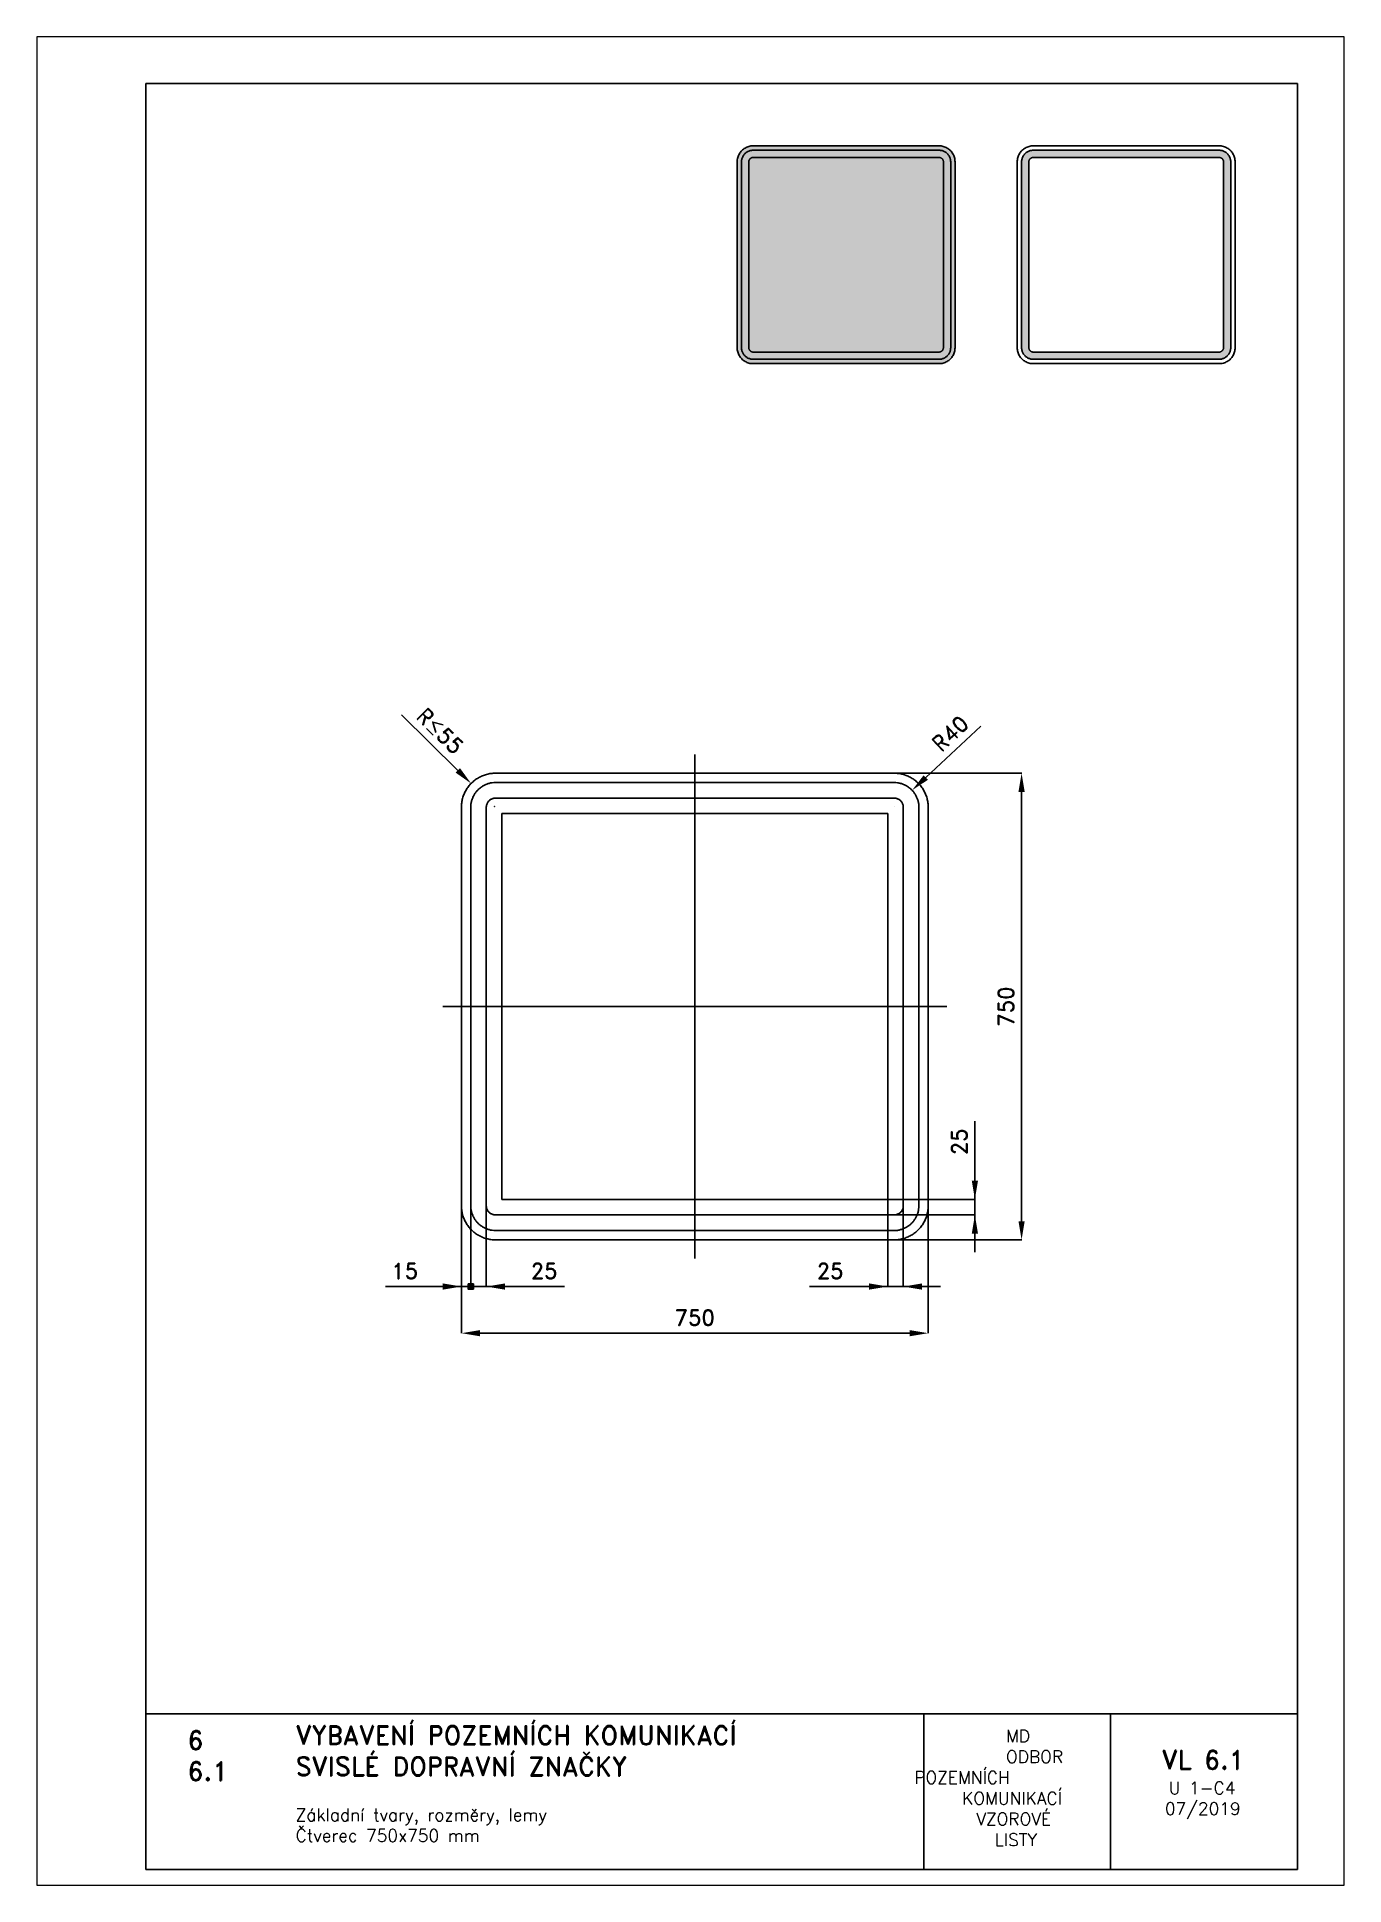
# Paper-space layout 'U 1-C4-Čtverec (750x750)' of a CAD drawing. Header units: millimetres. Extents: x 0 to 210, y 0 to 297.
# The model-space entities are those that its viewports show. They can reach past a viewport. Long polylines and large blocks are cut down to what shows.
import ezdxf

# ---------------------------------------------------------------- set-up
doc = ezdxf.new("R2010")
doc.units = ezdxf.units.MM
doc.header["$LTSCALE"] = 5
doc.linetypes.add('ČERCHOVANÁX2', pattern=[2, 1, -0.5, 0, -0.5])
doc.linetypes.add('ČÁRKOVANÁX2', pattern=[1.5, 1, -0.5])
for name, color, linetype in [('Kóty', 2, 'Continuous'), ('Rozpiska', 7, 'Continuous'), ('Značka', 7, 'Continuous')]:
    doc.layers.add(name, color=color, linetype=linetype)
doc.layers.add('Rámeček', color=6, linetype='Continuous', plot=False)
doc.styles.get("Standard").update_dxf_attribs({"font": 'romand.shx', "height": 25})
doc.dimstyles.get("Standard").update_dxf_attribs({"dimtxt": 25, "dimasz": 30, "dimexe": 0.18, "dimexo": 0.0625, "dimgap": 12.5, "dimtad": 1, "dimdec": 0, "dimzin": 0, "dimdsep": 46, "dimtxsty": 'Standard', "dimcen": 0.09, "dimadec": 0, "dimazin": 0, "dimtfac": 1, "dimtdec": 0, "dimtofl": 0, "dimtmove": 0, "dimatfit": 3, "dimfxl": 1, "dimtolj": 1, "dimtzin": 0, "dimarcsym": 0})

psp = doc.layouts.new('U 1-C4-Čtverec (750x750)')

# ---------------------------------------------------------------- texts
at = {"layer": 'Rozpiska', "color": 7, "attachment_point": 1}
for s, width, insert, char_height in [('6', 149.0422, (24.17, 24.77), 3), ('{\\C6;VYBAVENÍ POZEMNÍCH KOMUNIKACÍ\\P}SVISLÉ DOPRAVNÍ ZNAČKY{\\H1.34524x; }', 149.0422, (41.56, 25.56), 3), ('\\pi14.7414;{\\C6;MD\\P\\pi2.36044;}ODBOR POZEMNÍCH{\\H1.57143x; }\\P\\pi7.69378;KOMUNIKACÍ{\\H1.5x; }\\P\\pi9.97949;{\\C6;VZOROVÉ\\H1.47619x; \\H0.67742x;\\P\\pi12.93187;LISTY\\H1.26984x; }', 33.1018, (140.95, 24.95), 2), ('\\pi1.03113;{\\H1.5x;\\C6;VL 6.1\\P\\pi2.17396;\\H0.66667x;U 1-C4\\H1.66666x; \\H0.6x;\\P\\pi1.5549;07/2019\\H1.80159x; }', 16.0623, (179.66, 21.61), 2), ('6.1', 149.0422, (24.17, 19.78), 3), ('{\\C6;Základní tvary, rozměry, lemy\\P}Čtverec 750x750 mm{\\H2.11905x; }', 149.0422, (41.56, 12.29), 2)]:
    psp.add_mtext_dynamic_manual_height_columns(s, width=width, gutter_width=100, heights=[0], dxfattribs=dict(at, insert=insert, char_height=char_height))

msp = doc.modelspace()

# ---------------------------------------------------------------- texts
at = {"layer": 'Kóty', "char_height": 25, "attachment_point": 5}
for s, insert, rotation in [('\\A1;R{\\A0;≤}55', (-34.2, 818), 315.4013), ('\\A1;25', (800, 157.7), 90)]:
    msp.add_mtext(s, dxfattribs=dict(at, insert=insert, rotation=rotation))
for s, insert in [('\\A1;15', (-91, -50)), ('\\A1;25', (132.7, -50)), ('\\A1;25', (592.3, -50))]:
    msp.add_mtext(s, dxfattribs=dict(at, insert=insert))

# ---------------------------------------------------------------- blocks, each defined once
blk = doc.blocks.new('*D0')
at = {"layer": 'Defpoints', "color": 0, "transparency": 16777216}
for p in [(0, 55), (750, 55), (750, -150)]:
    blk.add_point(p, dxfattribs=at)
at = {"layer": 'Kóty', "color": 0, "lineweight": -2, "transparency": 16777216}
for p, q in [((0, 54.9), (0, -150.2)), ((750, 54.9), (750, -150.2)), ((30, -150), (720, -150))]:
    blk.add_line(p, q, dxfattribs=at)
at = {"layer": 'Kóty', "color": 0, "transparency": 16777216}
for points in [[(30, -145), (30, -155), (0, -150)], [(720, -145), (720, -155), (750, -150)]]:
    blk.add_solid(points, dxfattribs=at)
at = {"layer": 'Kóty', "color": 0, "transparency": 16777216, "insert": (375, -125), "char_height": 25, "attachment_point": 5}
blk.add_mtext('\\A1;750', dxfattribs=at)
blk = doc.blocks.new('*D1')
at = {"layer": 'Defpoints', "color": 0, "transparency": 16777216}
for p in [(695, 750), (900, 750), (695, 0)]:
    blk.add_point(p, dxfattribs=at)
at = {"layer": 'Kóty', "color": 0, "lineweight": -2, "transparency": 16777216}
for p, q in [((695.1, 750), (900.2, 750)), ((900, 30), (900, 720)), ((695.1, 0), (900.2, 0))]:
    blk.add_line(p, q, dxfattribs=at)
at = {"layer": 'Kóty', "color": 0, "transparency": 16777216}
for points in [[(895, 720), (905, 720), (900, 750)], [(895, 30), (905, 30), (900, 0)]]:
    blk.add_solid(points, dxfattribs=at)
at = {"layer": 'Kóty', "color": 0, "transparency": 16777216, "insert": (875, 375), "char_height": 25, "attachment_point": 5, "rotation": 90}
blk.add_mtext('\\A1;750', dxfattribs=at)
blk = doc.blocks.new('*D2')
at = {"layer": 'Defpoints', "color": 0, "transparency": 16777216}
for p in [(724.1, 722.5), (696.2, 696.5)]:
    blk.add_point(p, dxfattribs=at)
at = {"layer": 'Kóty', "color": 0, "lineweight": -2, "transparency": 16777216}
for p, q in [((834.7, 825.5), (746, 742.9)), ((696.1, 696.5), (696.3, 696.5)), ((696.2, 696.5), (696.2, 696.6))]:
    blk.add_line(p, q, dxfattribs=at)
blk.add_arc((696.2, 696.5), 38.1, 42.688, 44.5402, dxfattribs=at)
at = {"layer": 'Kóty', "color": 0, "transparency": 16777216}
blk.add_solid([(742.6, 746.6), (749.4, 739.3), (724.1, 722.5)], dxfattribs=at)
at = {"layer": 'Kóty', "color": 0, "transparency": 16777216, "insert": (785.4, 813.8), "char_height": 25, "attachment_point": 5, "rotation": 42.959}
blk.add_mtext('\\A1;R40', dxfattribs=at)

# ---------------------------------------------------------------- dimensions: what is measured, and where the dimension line sits
at = {"layer": 'Kóty'}
dim = msp.add_radius_dim(center=(696.2, 696.5), mpoint=(724.1, 722.5), text='R40', dimstyle='Standard', dxfattribs=at)
dim.commit()
dim.dimension.update_dxf_attribs({"geometry": '*D2', "text_midpoint": (802.4, 795.5), "dimtype": 164})
dim = msp.add_linear_dim(base=(900, 750), p1=(695, 0), p2=(695, 750), angle=90, dimstyle='Standard', dxfattribs=at)
dim.commit()
dim.dimension.update_dxf_attribs({"geometry": '*D1', "text_midpoint": (875, 375)})
dim = msp.add_linear_dim(base=(750, -150), p1=(0, 55), p2=(750, 55), dimstyle='Standard', dxfattribs=at)
dim.commit()
dim.dimension.update_dxf_attribs({"geometry": '*D0', "text_midpoint": (375, -125)})

# ---------------------------------------------------------------- hatches: boundary and pattern name
at = {"layer": 'Kóty'}
h = msp.add_hatch(color=256, dxfattribs=at)
h.dxf.hatch_style = 1
h.paths.add_polyline_path([(10.8, -70.8), (19.2, -70.8), (19.2, -79.2), (10.8, -79.2)])

# ---------------------------------------------------------------- linework, layer by layer
for p, q in [((-96.2, 843.7), (-5.7, 754.5)), ((52.8, 696.7), (53, 696.7)), ((52.9, 696.6), (52.9, 696.8)), ((825, 190.5), (825, -20)), ((825, 95), (825, 190.5)), ((685, 64.9), (685, -75.2)), ((685.1, 65), (825.2, 65)), ((0, 54.9), (0, -75.2)), ((15, 54.9), (15, -80.2)), ((15, 54.9), (15, -80.2)), ((15, 54.9), (15, -80.2)), ((15, 54.9), (15, -80.2)), ((40, 54.9), (40, -75.2)), ((695.1, 40), (825.2, 40)), ((710, 54.9), (710, -75.2)), ((165.5, -75), (-121.9, -75)), ((70, -75), (165.5, -75)), ((559.5, -75), (770, -75)), ((655, -75), (559.5, -75))]:
    msp.add_line(p, q, dxfattribs=at)
msp.add_lwpolyline([(10.8, -70.8), (19.2, -70.8), (19.2, -79.2), (10.8, -79.2)], close=True, dxfattribs=at)
for points in [[(-2.2, 758), (-9.3, 750.9), (15.6, 733.4)], [(820, 95), (830, 95), (825, 65)], [(820, 10), (830, 10), (825, 40)], [(-30, -70), (-30, -80), (0, -75)], [(70, -70), (70, -80), (40, -75)], [(655, -70), (655, -80), (685, -75)], [(740, -70), (740, -80), (710, -75)]]:
    msp.add_solid(points, dxfattribs=at)
at = {"layer": 'Značka', "color": 6, "linetype": 'ČERCHOVANÁX2', "lineweight": 25, "ltscale": 5}
for p, q in [((375, 780), (375, -30)), ((780, 375), (-30, 375))]:
    msp.add_line(p, q, dxfattribs=at)
at = {"layer": 'Značka', "color": 5}
for points in [[(55, 0), (54.8, 0), (54.6, 0, -0.03218), (47.5, 0.5, -0.035443), (40.5, 1.9, -0.036267), (33.7, 4.2, -0.03442), (27.4, 7.4, -0.033722), (21.4, 11.4, -0.034085), (16.1, 16.1, -0.034209), (11.4, 21.4, -0.034229), (7.4, 27.4, -0.034044), (4.3, 33.7, -0.033412), (1.9, 40.5, -0.034127), (0.5, 47.5, -0.036745), (0, 54.6), (0, 54.8), (0, 55), (0, 695), (0, 695.2), (0, 695.4, -0.03218), (0.5, 702.5, -0.035443), (1.9, 709.5, -0.036265), (4.2, 716.3, -0.034421), (7.4, 722.6, -0.033717), (11.4, 728.6, -0.034088), (16.1, 733.9, -0.034212), (21.4, 738.6, -0.034228), (27.4, 742.6, -0.034042), (33.7, 745.7, -0.033412), (40.5, 748.1, -0.034125), (47.5, 749.5, -0.036743), (54.6, 750), (54.8, 750), (55, 750), (695, 750), (695.2, 750), (695.4, 750, -0.032188), (702.5, 749.5, -0.035446), (709.5, 748.1, -0.036272), (716.3, 745.8, -0.034417), (722.6, 742.6, -0.033723), (728.6, 738.6, -0.034095), (733.9, 733.9, -0.034212), (738.6, 728.6, -0.034229), (742.6, 722.6, -0.034038), (745.7, 716.3, -0.033411), (748.1, 709.5, -0.034126), (749.5, 702.5, -0.036744), (750, 695.4), (750, 695.2), (750, 695), (750, 55), (750, 54.8), (750, 54.6, -0.032188), (749.5, 47.5, -0.035446), (748.1, 40.5, -0.036274), (745.8, 33.7, -0.034416), (742.6, 27.4, -0.033728), (738.6, 21.4, -0.034092), (733.9, 16.1, -0.034208), (728.6, 11.4, -0.03423), (722.6, 7.4, -0.034041), (716.3, 4.3, -0.033411), (709.5, 1.9, -0.034128), (702.5, 0.5, -0.036745), (695.4, 0), (695.2, 0), (695, 0), (55, 0)], [(55, 15), (54.8, 15), (54.7, 15, -0.03218), (49.5, 15.4, -0.035444), (44.4, 16.4, -0.036267), (39.5, 18.1, -0.03442), (34.9, 20.4, -0.033721), (30.6, 23.3, -0.034085), (26.7, 26.7, -0.034209), (23.3, 30.6, -0.034229), (20.4, 34.9, -0.034044), (18.1, 39.5, -0.033412), (16.4, 44.4, -0.034127), (15.3, 49.5, -0.036745), (15, 54.7), (15, 54.8), (15, 55), (15, 695), (15, 695.2), (15, 695.3, -0.032181), (15.4, 700.5, -0.035445), (16.4, 705.6, -0.036267), (18.1, 710.5, -0.034416), (20.4, 715.1, -0.033719), (23.3, 719.4, -0.034078), (26.7, 723.3, -0.034214), (30.6, 726.7, -0.034222), (34.9, 729.6, -0.034048), (39.5, 731.9, -0.033405), (44.4, 733.6, -0.034129), (49.5, 734.7, -0.036741), (54.7, 735), (54.8, 735), (55, 735), (695, 735), (695.2, 735), (695.3, 735, -0.032179), (700.5, 734.6, -0.035443), (705.6, 733.6, -0.036259), (710.5, 731.9, -0.034409), (715.1, 729.6, -0.033719), (719.4, 726.7, -0.034073), (723.3, 723.3, -0.034214), (726.7, 719.4, -0.034226), (729.6, 715.1, -0.03405), (731.9, 710.5, -0.033407), (733.6, 705.6, -0.034128), (734.7, 700.5, -0.036741), (735, 695.3), (735, 695.2), (735, 695), (735, 55), (735, 54.8), (735, 54.7, -0.032179), (734.6, 49.5, -0.035442), (733.6, 44.4, -0.03626), (731.9, 39.5, -0.034413), (729.6, 34.9, -0.033721), (726.7, 30.6, -0.034079), (723.3, 26.7, -0.03421), (719.4, 23.3, -0.034232), (715.1, 20.4, -0.034047), (710.5, 18.1, -0.033414), (705.6, 16.4, -0.034126), (700.5, 15.3, -0.036746), (695.3, 15), (695.2, 15), (695, 15), (55, 15)], [(55, 40), (695, 40), (695.1, 40), (695.1, 40, 0.032174), (697.1, 40.1, 0.035445), (699, 40.5, 0.036263), (700.8, 41.2, 0.034405), (702.5, 42, 0.03371), (704.2, 43.1, 0.034093), (705.6, 44.4, 0.034186), (706.9, 45.8, 0.034242), (708, 47.5, 0.034026), (708.8, 49.2, 0.033372), (709.5, 51, 0.034144), (709.9, 52.9, 0.03678), (710, 54.9), (710, 54.9), (710, 55), (710, 695), (710, 695.1), (710, 695.1, 0.032207), (709.9, 697.1, 0.035399), (709.5, 699, 0.036245), (708.8, 700.8, 0.034411), (708, 702.5, 0.033707), (706.9, 704.2, 0.034086), (705.6, 705.6, 0.03418), (704.2, 706.9, 0.034255), (702.5, 708, 0.03402), (700.8, 708.8, 0.033375), (699, 709.5, 0.034152), (697.1, 709.9, 0.036782), (695.1, 710), (695.1, 710), (695, 710), (55, 710), (54.9, 710), (54.9, 710), (52.9, 709.9, 0.035395), (51, 709.5, 0.036251), (49.2, 708.8, 0.034424), (47.5, 708, 0.033719), (45.8, 706.9, 0.034078), (44.4, 705.6, 0.034203), (43.1, 704.2, 0.03424), (42, 702.5, 0.034036), (41.2, 700.8, 0.033414), (40.5, 699, 0.034135), (40.1, 697.1, 0.036746), (40, 695.1), (40, 695.1), (40, 695), (40, 55), (40, 54.9), (40, 54.9, 0.032177), (40.1, 52.9, 0.035442), (40.5, 51, 0.036268), (41.2, 49.2, 0.034419), (42, 47.5, 0.033722), (43.1, 45.8, 0.034086), (44.4, 44.4, 0.034209), (45.8, 43.1, 0.034227), (47.5, 42, 0.034042), (49.2, 41.2, 0.033411), (51, 40.5, 0.034127), (52.9, 40.1, 0.036745), (54.9, 40), (54.9, 40), (55, 40)]]:
    msp.add_lwpolyline(points, format="xyb", dxfattribs=at)
at = {"layer": 'Značka', "color": 7, "linetype": 'ČÁRKOVANÁX2', "ltscale": 2.5}
msp.add_lwpolyline([(65, 65), (65, 685), (685, 685), (685, 65), (65, 65)], dxfattribs=at)

msp.set_redraw_order([(e.dxf.handle, doc.entitydb.next_handle()) for e in msp.query("TEXT MTEXT ATTDEF DIMENSION ARC_DIMENSION")])  # texts and dimensions are drawn at this point

# ---------------------------------------------------------------- hatches: boundary and pattern name
at = {"layer": 'Značka'}
h = psp.add_hatch(color=170, dxfattribs=at)
h.dxf.hatch_style = 1
edge = h.paths.add_edge_path()
edge.add_line((115.07, 244.5), (115.06, 244.5))
edge.add_line((115.06, 244.5), (115.05, 244.5))
edge.add_arc((115.06, 247.08), 2.58, 262.3069, 269.6795, ccw=False)
edge.add_arc((115.03, 246.85), 2.35, 254.2019, 262.3215, ccw=False)
edge.add_arc((114.97, 246.81), 2.3, 247.1662, 255.4743, ccw=False)
edge.add_arc((115.01, 246.93), 2.42, 239.2873, 247.1728, ccw=False)
edge.add_arc((115.01, 246.99), 2.47, 232.4425, 240.168, ccw=False)
edge.add_arc((114.99, 246.97), 2.44, 224.6402, 232.4489, ccw=False)
edge.add_arc((114.96, 246.98), 2.43, 217.5705, 225.4074, ccw=False)
edge.add_arc((114.96, 246.98), 2.43, 209.7384, 217.5801, ccw=False)
edge.add_arc((114.95, 247.02), 2.44, 202.69, 210.4894, ccw=False)
edge.add_arc((115, 247.04), 2.49, 195.038, 202.6926, ccw=False)
edge.add_arc((114.94, 247.06), 2.44, 188.0098, 195.8281, ccw=False)
edge.add_arc((114.76, 247.03), 2.26, 179.6098, 188.0273, ccw=False)
edge.add_line((112.5, 247.05), (112.5, 247.06))
edge.add_line((112.5, 247.06), (112.5, 247.07))
edge.add_line((112.5, 247.07), (112.5, 276.93))
edge.add_line((112.5, 276.93), (112.5, 276.94))
edge.add_line((112.5, 276.94), (112.5, 276.95))
edge.add_arc((115.08, 276.94), 2.58, 172.307, 179.6796, ccw=False)
edge.add_arc((114.85, 276.97), 2.35, 164.2016, 172.3211, ccw=False)
edge.add_arc((114.81, 277.03), 2.3, 157.1677, 165.4754, ccw=False)
edge.add_arc((114.93, 276.99), 2.42, 149.2868, 157.1725, ccw=False)
edge.add_arc((114.99, 276.99), 2.47, 142.4399, 150.1643, ccw=False)
edge.add_arc((114.97, 277.01), 2.44, 134.6419, 142.4514, ccw=False)
edge.add_arc((114.98, 277.04), 2.43, 127.5682, 135.4061, ccw=False)
edge.add_arc((114.98, 277.04), 2.43, 119.7386, 127.58, ccw=False)
edge.add_arc((115.02, 277.05), 2.44, 112.693, 120.4918, ccw=False)
edge.add_arc((115.04, 277), 2.49, 105.0392, 112.6939, ccw=False)
edge.add_arc((115.06, 277.06), 2.44, 98.0112, 105.829, ccw=False)
edge.add_arc((115.03, 277.24), 2.26, 89.6036, 98.0208, ccw=False)
edge.add_line((115.05, 279.5), (115.06, 279.5))
edge.add_line((115.06, 279.5), (115.07, 279.5))
edge.add_line((115.07, 279.5), (144.93, 279.5))
edge.add_line((144.93, 279.5), (144.94, 279.5))
edge.add_line((144.94, 279.5), (144.95, 279.5))
edge.add_arc((144.94, 276.92), 2.58, 82.3098, 89.6841, ccw=False)
edge.add_arc((144.97, 277.15), 2.35, 74.2028, 82.3229, ccw=False)
edge.add_arc((145.04, 277.19), 2.29, 67.1663, 75.4756, ccw=False)
edge.add_arc((144.99, 277.07), 2.42, 59.284, 67.1687, ccw=False)
edge.add_arc((145, 277.01), 2.47, 52.4426, 60.1683, ccw=False)
edge.add_arc((145.01, 277.03), 2.44, 44.6399, 52.451, ccw=False)
edge.add_arc((145.04, 277.02), 2.43, 37.5705, 45.4081, ccw=False)
edge.add_arc((145.04, 277.02), 2.43, 29.738, 37.5796, ccw=False)
edge.add_arc((145.05, 276.98), 2.44, 22.6913, 30.4892, ccw=False)
edge.add_arc((145, 276.96), 2.49, 15.0399, 22.6943, ccw=False)
edge.add_arc((145.06, 276.94), 2.44, 8.0102, 15.8283, ccw=False)
edge.add_arc((145.24, 276.97), 2.26, -0.3962, 8.0211, ccw=False)
edge.add_line((147.5, 276.95), (147.5, 276.94))
edge.add_line((147.5, 276.94), (147.5, 276.93))
edge.add_line((147.5, 276.93), (147.5, 247.07))
edge.add_line((147.5, 247.07), (147.5, 247.06))
edge.add_line((147.5, 247.06), (147.5, 247.05))
edge.add_arc((144.92, 247.06), 2.58, 352.3097, 359.684, ccw=False)
edge.add_arc((145.15, 247.03), 2.35, 344.2031, 352.3233, ccw=False)
edge.add_arc((145.19, 246.96), 2.29, 337.1648, 345.4745, ccw=False)
edge.add_arc((145.07, 247.01), 2.42, 329.2845, 337.169, ccw=False)
edge.add_arc((145.01, 247), 2.47, 322.4452, 330.172, ccw=False)
edge.add_arc((145.03, 246.99), 2.44, 314.6382, 322.4485, ccw=False)
edge.add_arc((145.02, 246.96), 2.43, 307.5727, 315.4095, ccw=False)
edge.add_arc((145.02, 246.96), 2.43, 299.7379, 307.5798, ccw=False)
edge.add_arc((144.98, 246.95), 2.44, 292.6883, 300.4869, ccw=False)
edge.add_arc((144.96, 247), 2.49, 285.0386, 292.693, ccw=False)
edge.add_arc((144.94, 246.94), 2.44, 278.0088, 285.8274, ccw=False)
edge.add_arc((144.97, 246.76), 2.26, 269.61, 278.0276, ccw=False)
edge.add_line((144.95, 244.5), (144.94, 244.5))
edge.add_line((144.94, 244.5), (144.93, 244.5))
edge.add_line((144.93, 244.5), (115.07, 244.5))
h = psp.add_hatch(color=255, dxfattribs=at)
h.dxf.hatch_style = 1
edge = h.paths.add_edge_path()
edge.add_line((115.07, 245.2), (115.06, 245.2))
edge.add_line((115.06, 245.2), (115.05, 245.2))
edge.add_arc((115.06, 247.08), 1.88, 262.3067, 269.6793, ccw=False)
edge.add_arc((115.04, 246.91), 1.71, 254.2017, 262.3214, ccw=False)
edge.add_arc((114.99, 246.88), 1.67, 247.1658, 255.474, ccw=False)
edge.add_arc((115.03, 246.96), 1.76, 239.2875, 247.173, ccw=False)
edge.add_arc((115.02, 247.01), 1.79, 232.4432, 240.1687, ccw=False)
edge.add_arc((115.01, 246.99), 1.78, 224.6399, 232.4485, ccw=False)
edge.add_arc((114.99, 247.01), 1.77, 217.5704, 225.4075, ccw=False)
edge.add_arc((114.99, 247.01), 1.77, 209.7383, 217.5799, ccw=False)
edge.add_arc((114.98, 247.03), 1.78, 202.6906, 210.49, ccw=False)
edge.add_arc((115.02, 247.04), 1.81, 195.0375, 202.6922, ccw=False)
edge.add_arc((114.98, 247.06), 1.78, 188.0098, 195.8281, ccw=False)
edge.add_arc((114.84, 247.04), 1.64, 179.6101, 188.0276, ccw=False)
edge.add_line((113.2, 247.05), (113.2, 247.06))
edge.add_line((113.2, 247.06), (113.2, 247.07))
edge.add_line((113.2, 247.07), (113.2, 276.93))
edge.add_line((113.2, 276.93), (113.2, 276.94))
edge.add_line((113.2, 276.94), (113.2, 276.95))
edge.add_arc((115.08, 276.94), 1.88, 172.3067, 179.6794, ccw=False)
edge.add_arc((114.91, 276.96), 1.71, 164.2021, 172.322, ccw=False)
edge.add_arc((114.88, 277.01), 1.67, 157.1669, 165.4751, ccw=False)
edge.add_arc((114.96, 276.97), 1.76, 149.288, 157.1725, ccw=False)
edge.add_arc((115.01, 276.98), 1.79, 142.4429, 150.1678, ccw=False)
edge.add_arc((114.99, 276.99), 1.78, 134.6362, 142.4434, ccw=False)
edge.add_arc((115.01, 277.01), 1.77, 127.5707, 135.4088, ccw=False)
edge.add_arc((115.01, 277.01), 1.77, 119.7455, 127.5856, ccw=False)
edge.add_arc((115.03, 277.02), 1.78, 112.6843, 120.4844, ccw=False)
edge.add_arc((115.04, 276.98), 1.81, 105.0362, 112.6893, ccw=False)
edge.add_arc((115.06, 277.02), 1.78, 98.0107, 105.8294, ccw=False)
edge.add_arc((115.04, 277.15), 1.65, 89.615, 98.0316, ccw=False)
edge.add_line((115.05, 278.8), (115.06, 278.8))
edge.add_line((115.06, 278.8), (115.07, 278.8))
edge.add_line((115.07, 278.8), (144.93, 278.8))
edge.add_line((144.93, 278.8), (144.94, 278.8))
edge.add_line((144.94, 278.8), (144.95, 278.8))
edge.add_arc((144.94, 276.92), 1.88, 82.3046, 89.6771, ccw=False)
edge.add_arc((144.96, 277.09), 1.71, 74.199, 82.3185, ccw=False)
edge.add_arc((145.01, 277.12), 1.67, 67.1741, 75.4805, ccw=False)
edge.add_arc((144.97, 277.03), 1.76, 59.2908, 67.1736, ccw=False)
edge.add_arc((144.98, 276.99), 1.79, 52.4383, 60.1632, ccw=False)
edge.add_arc((144.99, 277.01), 1.78, 44.6343, 52.4403, ccw=False)
edge.add_arc((145.01, 276.99), 1.77, 37.5757, 45.414, ccw=False)
edge.add_arc((145.01, 276.99), 1.77, 29.7451, 37.586, ccw=False)
edge.add_arc((145.02, 276.97), 1.78, 22.6796, 30.4802, ccw=False)
edge.add_arc((144.98, 276.96), 1.81, 15.0382, 22.6916, ccw=False)
edge.add_arc((145.02, 276.94), 1.78, 8.0113, 15.8297, ccw=False)
edge.add_arc((145.15, 276.96), 1.65, -0.3854, 8.0313, ccw=False)
edge.add_line((146.8, 276.95), (146.8, 276.94))
edge.add_line((146.8, 276.94), (146.8, 276.93))
edge.add_line((146.8, 276.93), (146.8, 247.07))
edge.add_line((146.8, 247.07), (146.8, 247.06))
edge.add_line((146.8, 247.06), (146.8, 247.05))
edge.add_arc((144.92, 247.06), 1.88, 352.3046, 359.677, ccw=False)
edge.add_arc((145.09, 247.04), 1.71, 344.1987, 352.318, ccw=False)
edge.add_arc((145.12, 246.99), 1.67, 337.173, 345.4795, ccw=False)
edge.add_arc((145.04, 247.03), 1.76, 329.2903, 337.1741, ccw=False)
edge.add_arc((144.99, 247.02), 1.79, 322.4387, 330.164, ccw=False)
edge.add_arc((145.01, 247.01), 1.78, 314.638, 322.4454, ccw=False)
edge.add_arc((144.99, 246.99), 1.77, 307.5754, 315.4127, ccw=False)
edge.add_arc((144.99, 246.99), 1.77, 299.7379, 307.5803, ccw=False)
edge.add_arc((144.97, 246.98), 1.78, 292.6859, 300.4858, ccw=False)
edge.add_arc((144.96, 247.02), 1.81, 285.0395, 292.6945, ccw=False)
edge.add_arc((144.94, 246.98), 1.78, 278.0104, 285.8284, ccw=False)
edge.add_arc((144.96, 246.85), 1.65, 269.6097, 278.0273, ccw=False)
edge.add_line((144.95, 245.2), (144.94, 245.2))
edge.add_line((144.94, 245.2), (144.93, 245.2))
edge.add_line((144.93, 245.2), (115.07, 245.2))
edge = h.paths.add_edge_path(flags=16)
edge.add_line((115.07, 246.37), (144.93, 246.37))
edge.add_line((144.93, 246.37), (144.94, 246.37))
edge.add_line((144.94, 246.37), (144.94, 246.37))
edge.add_arc((144.93, 247.07), 0.705, 270.3189, 277.6901)
edge.add_arc((144.94, 247.01), 0.641, 277.6806, 285.8007)
edge.add_arc((144.96, 247), 0.626, 284.5257, 292.8328)
edge.add_arc((144.95, 247.03), 0.66, 292.8297, 300.7118)
edge.add_arc((144.95, 247.05), 0.673, 299.8286, 307.5515)
edge.add_arc((144.95, 247.04), 0.666, 307.5492, 315.3598)
edge.add_arc((144.96, 247.04), 0.664, 314.6019, 322.4337)
edge.add_arc((144.96, 247.04), 0.663, 322.4121, 330.2568)
edge.add_arc((144.96, 247.05), 0.666, 329.5149, 337.3101)
edge.add_arc((144.95, 247.06), 0.68, 337.3285, 344.9739)
edge.add_arc((144.97, 247.06), 0.666, 344.1687, 351.9909)
edge.add_arc((145.02, 247.06), 0.616, 351.9456, 360.3712)
edge.add_line((145.63, 247.06), (145.63, 247.06))
edge.add_line((145.63, 247.06), (145.63, 247.07))
edge.add_line((145.63, 247.07), (145.63, 276.93))
edge.add_line((145.63, 276.93), (145.63, 276.94))
edge.add_line((145.63, 276.94), (145.63, 276.94))
edge.add_arc((144.93, 276.93), 0.704, 0.3268, 7.7057)
edge.add_arc((144.99, 276.94), 0.641, 7.7003, 15.8098)
edge.add_arc((145, 276.96), 0.626, 14.5164, 22.8197)
edge.add_arc((144.97, 276.95), 0.66, 22.8212, 30.7045)
edge.add_arc((144.95, 276.95), 0.673, 29.829, 37.5512)
edge.add_arc((144.96, 276.95), 0.666, 37.5478, 45.3567)
edge.add_arc((144.96, 276.96), 0.664, 44.6104, 52.4408)
edge.add_arc((144.96, 276.96), 0.662, 52.4107, 60.2582)
edge.add_arc((144.95, 276.96), 0.667, 59.5117, 67.3054)
edge.add_arc((144.94, 276.95), 0.68, 67.3319, 74.9781)
edge.add_arc((144.94, 276.97), 0.666, 74.166, 81.99)
edge.add_arc((144.94, 277.02), 0.616, 81.9455, 90.3714)
edge.add_line((144.94, 277.63), (144.94, 277.63))
edge.add_line((144.94, 277.63), (144.93, 277.63))
edge.add_line((144.93, 277.63), (115.07, 277.63))
edge.add_line((115.07, 277.63), (115.06, 277.63))
edge.add_line((115.06, 277.63), (115.06, 277.63))
edge.add_line((115.06, 277.63), (114.97, 277.63))
edge.add_arc((115.06, 276.99), 0.642, 97.6983, 105.807)
edge.add_arc((115.04, 277), 0.626, 104.5176, 112.8222)
edge.add_arc((115.05, 276.97), 0.659, 112.8184, 120.7047)
edge.add_arc((115.05, 276.95), 0.673, 119.8342, 127.559)
edge.add_arc((115.05, 276.96), 0.666, 127.5487, 135.3559)
edge.add_arc((115.04, 276.96), 0.664, 134.5989, 142.4347)
edge.add_arc((115.04, 276.96), 0.663, 142.4198, 150.2639)
edge.add_arc((115.04, 276.95), 0.666, 149.5072, 157.3046)
edge.add_arc((115.05, 276.94), 0.68, 157.3107, 164.9658)
edge.add_arc((115.03, 276.94), 0.666, 164.1708, 171.9909)
edge.add_arc((114.98, 276.94), 0.617, 171.9731, 180.3909)
edge.add_line((114.37, 276.94), (114.37, 276.94))
edge.add_line((114.37, 276.94), (114.37, 276.93))
edge.add_line((114.37, 276.93), (114.37, 247.07))
edge.add_line((114.37, 247.07), (114.37, 247.06))
edge.add_line((114.37, 247.06), (114.37, 247.06))
edge.add_arc((115.07, 247.07), 0.705, 180.3187, 187.6906)
edge.add_arc((115.01, 247.06), 0.641, 187.6786, 195.7978)
edge.add_arc((115, 247.04), 0.626, 194.5269, 202.8353)
edge.add_arc((115.03, 247.05), 0.66, 202.8269, 210.7119)
edge.add_arc((115.05, 247.05), 0.673, 209.8338, 217.5594)
edge.add_arc((115.04, 247.05), 0.666, 217.5501, 225.3589)
edge.add_arc((115.04, 247.04), 0.663, 224.5904, 232.4275)
edge.add_arc((115.04, 247.04), 0.663, 232.4212, 240.2625)
edge.add_arc((115.05, 247.04), 0.666, 239.5104, 247.3093)
edge.add_arc((115.06, 247.05), 0.68, 247.3073, 254.9616)
edge.add_arc((115.06, 247.03), 0.666, 254.1735, 261.9918)
edge.add_arc((115.06, 246.98), 0.617, 261.9733, 270.3907)
edge.add_line((115.06, 246.37), (115.06, 246.37))
edge.add_line((115.06, 246.37), (115.07, 246.37))
h = psp.add_hatch(color=249, dxfattribs=at)
h.dxf.hatch_style = 1
edge = h.paths.add_edge_path()
edge.add_line((160.07, 245.2), (160.06, 245.2))
edge.add_line((160.06, 245.2), (160.05, 245.2))
edge.add_arc((160.06, 247.08), 1.88, 262.3067, 269.6793, ccw=False)
edge.add_arc((160.04, 246.91), 1.71, 254.2017, 262.3214, ccw=False)
edge.add_arc((159.99, 246.88), 1.67, 247.1658, 255.474, ccw=False)
edge.add_arc((160.03, 246.96), 1.76, 239.2875, 247.173, ccw=False)
edge.add_arc((160.02, 247.01), 1.79, 232.4432, 240.1687, ccw=False)
edge.add_arc((160.01, 246.99), 1.78, 224.6399, 232.4485, ccw=False)
edge.add_arc((159.99, 247.01), 1.77, 217.5704, 225.4075, ccw=False)
edge.add_arc((159.99, 247.01), 1.77, 209.7383, 217.5799, ccw=False)
edge.add_arc((159.98, 247.03), 1.78, 202.6906, 210.49, ccw=False)
edge.add_arc((160.02, 247.04), 1.81, 195.0375, 202.6922, ccw=False)
edge.add_arc((159.98, 247.06), 1.78, 188.0098, 195.8281, ccw=False)
edge.add_arc((159.84, 247.04), 1.64, 179.6101, 188.0276, ccw=False)
edge.add_line((158.2, 247.05), (158.2, 247.06))
edge.add_line((158.2, 247.06), (158.2, 247.07))
edge.add_line((158.2, 247.07), (158.2, 276.93))
edge.add_line((158.2, 276.93), (158.2, 276.94))
edge.add_line((158.2, 276.94), (158.2, 276.95))
edge.add_arc((160.08, 276.94), 1.88, 172.3067, 179.6794, ccw=False)
edge.add_arc((159.91, 276.96), 1.71, 164.2021, 172.322, ccw=False)
edge.add_arc((159.88, 277.01), 1.67, 157.1669, 165.4751, ccw=False)
edge.add_arc((159.96, 276.97), 1.76, 149.288, 157.1725, ccw=False)
edge.add_arc((160.01, 276.98), 1.79, 142.4429, 150.1678, ccw=False)
edge.add_arc((159.99, 276.99), 1.78, 134.6362, 142.4434, ccw=False)
edge.add_arc((160.01, 277.01), 1.77, 127.5707, 135.4088, ccw=False)
edge.add_arc((160.01, 277.01), 1.77, 119.7455, 127.5856, ccw=False)
edge.add_arc((160.03, 277.02), 1.78, 112.6843, 120.4844, ccw=False)
edge.add_arc((160.04, 276.98), 1.81, 105.0362, 112.6893, ccw=False)
edge.add_arc((160.06, 277.02), 1.78, 98.0107, 105.8294, ccw=False)
edge.add_arc((160.04, 277.15), 1.65, 89.615, 98.0316, ccw=False)
edge.add_line((160.05, 278.8), (160.06, 278.8))
edge.add_line((160.06, 278.8), (160.07, 278.8))
edge.add_line((160.07, 278.8), (189.93, 278.8))
edge.add_line((189.93, 278.8), (189.94, 278.8))
edge.add_line((189.94, 278.8), (189.95, 278.8))
edge.add_arc((189.94, 276.92), 1.88, 82.3046, 89.6771, ccw=False)
edge.add_arc((189.96, 277.09), 1.71, 74.199, 82.3185, ccw=False)
edge.add_arc((190.01, 277.12), 1.67, 67.1741, 75.4805, ccw=False)
edge.add_arc((189.97, 277.03), 1.76, 59.2908, 67.1736, ccw=False)
edge.add_arc((189.98, 276.99), 1.79, 52.4383, 60.1632, ccw=False)
edge.add_arc((189.99, 277.01), 1.78, 44.6343, 52.4403, ccw=False)
edge.add_arc((190.01, 276.99), 1.77, 37.5757, 45.414, ccw=False)
edge.add_arc((190.01, 276.99), 1.77, 29.7451, 37.586, ccw=False)
edge.add_arc((190.02, 276.97), 1.78, 22.6796, 30.4802, ccw=False)
edge.add_arc((189.98, 276.96), 1.81, 15.0382, 22.6916, ccw=False)
edge.add_arc((190.02, 276.94), 1.78, 8.0113, 15.8297, ccw=False)
edge.add_arc((190.15, 276.96), 1.65, -0.3854, 8.0313, ccw=False)
edge.add_line((191.8, 276.95), (191.8, 276.94))
edge.add_line((191.8, 276.94), (191.8, 276.93))
edge.add_line((191.8, 276.93), (191.8, 247.07))
edge.add_line((191.8, 247.07), (191.8, 247.06))
edge.add_line((191.8, 247.06), (191.8, 247.05))
edge.add_arc((189.92, 247.06), 1.88, 352.3046, 359.677, ccw=False)
edge.add_arc((190.09, 247.04), 1.71, 344.1987, 352.318, ccw=False)
edge.add_arc((190.12, 246.99), 1.67, 337.173, 345.4795, ccw=False)
edge.add_arc((190.04, 247.03), 1.76, 329.2903, 337.1741, ccw=False)
edge.add_arc((189.99, 247.02), 1.79, 322.4387, 330.164, ccw=False)
edge.add_arc((190.01, 247.01), 1.78, 314.638, 322.4454, ccw=False)
edge.add_arc((189.99, 246.99), 1.77, 307.5754, 315.4127, ccw=False)
edge.add_arc((189.99, 246.99), 1.77, 299.7379, 307.5803, ccw=False)
edge.add_arc((189.97, 246.98), 1.78, 292.6859, 300.4858, ccw=False)
edge.add_arc((189.96, 247.02), 1.81, 285.0395, 292.6945, ccw=False)
edge.add_arc((189.94, 246.98), 1.78, 278.0104, 285.8284, ccw=False)
edge.add_arc((189.96, 246.85), 1.65, 269.6097, 278.0273, ccw=False)
edge.add_line((189.95, 245.2), (189.94, 245.2))
edge.add_line((189.94, 245.2), (189.93, 245.2))
edge.add_line((189.93, 245.2), (160.07, 245.2))
edge = h.paths.add_edge_path(flags=16)
edge.add_line((160.07, 246.37), (189.93, 246.37))
edge.add_line((189.93, 246.37), (189.94, 246.37))
edge.add_line((189.94, 246.37), (189.94, 246.37))
edge.add_arc((189.93, 247.07), 0.705, 270.3189, 277.6901)
edge.add_arc((189.94, 247.01), 0.641, 277.6806, 285.8007)
edge.add_arc((189.96, 247), 0.626, 284.5257, 292.8328)
edge.add_arc((189.95, 247.03), 0.66, 292.8297, 300.7118)
edge.add_arc((189.95, 247.05), 0.673, 299.8286, 307.5515)
edge.add_arc((189.95, 247.04), 0.666, 307.5492, 315.3598)
edge.add_arc((189.96, 247.04), 0.664, 314.6019, 322.4337)
edge.add_arc((189.96, 247.04), 0.663, 322.4121, 330.2568)
edge.add_arc((189.96, 247.05), 0.666, 329.5149, 337.3101)
edge.add_arc((189.95, 247.06), 0.68, 337.3285, 344.9739)
edge.add_arc((189.97, 247.06), 0.666, 344.1687, 351.9909)
edge.add_arc((190.02, 247.06), 0.616, 351.9456, 360.3712)
edge.add_line((190.63, 247.06), (190.63, 247.06))
edge.add_line((190.63, 247.06), (190.63, 247.07))
edge.add_line((190.63, 247.07), (190.63, 276.93))
edge.add_line((190.63, 276.93), (190.63, 276.94))
edge.add_line((190.63, 276.94), (190.63, 276.94))
edge.add_arc((189.93, 276.93), 0.704, 0.3268, 7.7057)
edge.add_arc((189.99, 276.94), 0.641, 7.7003, 15.8098)
edge.add_arc((190, 276.96), 0.626, 14.5164, 22.8197)
edge.add_arc((189.97, 276.95), 0.66, 22.8212, 30.7045)
edge.add_arc((189.95, 276.95), 0.673, 29.829, 37.5512)
edge.add_arc((189.96, 276.95), 0.666, 37.5478, 45.3567)
edge.add_arc((189.96, 276.96), 0.664, 44.6104, 52.4408)
edge.add_arc((189.96, 276.96), 0.662, 52.4107, 60.2582)
edge.add_arc((189.95, 276.96), 0.667, 59.5117, 67.3054)
edge.add_arc((189.94, 276.95), 0.68, 67.3319, 74.9781)
edge.add_arc((189.94, 276.97), 0.666, 74.166, 81.99)
edge.add_arc((189.94, 277.02), 0.616, 81.9455, 90.3714)
edge.add_line((189.94, 277.63), (189.94, 277.63))
edge.add_line((189.94, 277.63), (189.93, 277.63))
edge.add_line((189.93, 277.63), (160.07, 277.63))
edge.add_line((160.07, 277.63), (160.06, 277.63))
edge.add_line((160.06, 277.63), (160.06, 277.63))
edge.add_line((160.06, 277.63), (159.97, 277.63))
edge.add_arc((160.06, 276.99), 0.642, 97.6983, 105.807)
edge.add_arc((160.04, 277), 0.626, 104.5176, 112.8222)
edge.add_arc((160.05, 276.97), 0.659, 112.8184, 120.7047)
edge.add_arc((160.05, 276.95), 0.673, 119.8342, 127.559)
edge.add_arc((160.05, 276.96), 0.666, 127.5487, 135.3559)
edge.add_arc((160.04, 276.96), 0.664, 134.5989, 142.4347)
edge.add_arc((160.04, 276.96), 0.663, 142.4198, 150.2639)
edge.add_arc((160.04, 276.95), 0.666, 149.5072, 157.3046)
edge.add_arc((160.05, 276.94), 0.68, 157.3107, 164.9658)
edge.add_arc((160.03, 276.94), 0.666, 164.1708, 171.9909)
edge.add_arc((159.98, 276.94), 0.617, 171.9731, 180.3909)
edge.add_line((159.37, 276.94), (159.37, 276.94))
edge.add_line((159.37, 276.94), (159.37, 276.93))
edge.add_line((159.37, 276.93), (159.37, 247.07))
edge.add_line((159.37, 247.07), (159.37, 247.06))
edge.add_line((159.37, 247.06), (159.37, 247.06))
edge.add_arc((160.07, 247.07), 0.705, 180.3187, 187.6906)
edge.add_arc((160.01, 247.06), 0.641, 187.6786, 195.7978)
edge.add_arc((160, 247.04), 0.626, 194.5269, 202.8353)
edge.add_arc((160.03, 247.05), 0.66, 202.8269, 210.7119)
edge.add_arc((160.05, 247.05), 0.673, 209.8338, 217.5594)
edge.add_arc((160.04, 247.05), 0.666, 217.5501, 225.3589)
edge.add_arc((160.04, 247.04), 0.663, 224.5904, 232.4275)
edge.add_arc((160.04, 247.04), 0.663, 232.4212, 240.2625)
edge.add_arc((160.05, 247.04), 0.666, 239.5104, 247.3093)
edge.add_arc((160.06, 247.05), 0.68, 247.3073, 254.9616)
edge.add_arc((160.06, 247.03), 0.666, 254.1735, 261.9918)
edge.add_arc((160.06, 246.98), 0.617, 261.9733, 270.3907)
edge.add_line((160.06, 246.37), (160.06, 246.37))
edge.add_line((160.06, 246.37), (160.07, 246.37))

# ---------------------------------------------------------------- linework, layer by layer
at = {"layer": 'Rozpiska', "color": 7}
for p, q in [((17.5, 27.5), (202.5, 27.5)), ((142.5, 27.5), (142.5, 2.5)), ((172.5, 27.5), (172.5, 2.5))]:
    psp.add_line(p, q, dxfattribs=at)
psp.add_lwpolyline([(17.5, 2.5), (202.5, 2.5), (202.5, 289.5), (17.5, 289.5)], close=True, dxfattribs=at)
at = {"layer": 'Značka', "color": 170}
psp.add_lwpolyline([(115.07, 244.5), (115.06, 244.5), (115.05, 244.5, -0.03218), (114.72, 244.52, -0.035443), (114.39, 244.59, -0.036267), (114.07, 244.7, -0.03442), (113.78, 244.85, -0.033722), (113.5, 245.03, -0.034085), (113.25, 245.25, -0.034209), (113.03, 245.5, -0.034229), (112.85, 245.78, -0.034044), (112.7, 246.07, -0.033412), (112.59, 246.39, -0.034127), (112.52, 246.72, -0.036745), (112.5, 247.05), (112.5, 247.06), (112.5, 247.07), (112.5, 276.93), (112.5, 276.94), (112.5, 276.95, -0.03218), (112.52, 277.28, -0.035443), (112.59, 277.61, -0.036265), (112.7, 277.93, -0.034421), (112.85, 278.22, -0.033717), (113.03, 278.5, -0.034088), (113.25, 278.75, -0.034212), (113.5, 278.97, -0.034228), (113.78, 279.15, -0.034042), (114.07, 279.3, -0.033412), (114.39, 279.41, -0.034125), (114.72, 279.48, -0.036743), (115.05, 279.5), (115.06, 279.5), (115.07, 279.5), (144.93, 279.5), (144.94, 279.5), (144.95, 279.5, -0.032188), (145.28, 279.48, -0.035446), (145.61, 279.41, -0.036272), (145.93, 279.3, -0.034417), (146.22, 279.15, -0.033723), (146.5, 278.97, -0.034095), (146.75, 278.75, -0.034212), (146.97, 278.5, -0.034229), (147.15, 278.22, -0.034038), (147.3, 277.93, -0.033411), (147.41, 277.61, -0.034126), (147.48, 277.28, -0.036744), (147.5, 276.95), (147.5, 276.94), (147.5, 276.93), (147.5, 247.07), (147.5, 247.06), (147.5, 247.05, -0.032188), (147.48, 246.72, -0.035446), (147.41, 246.39, -0.036274), (147.3, 246.07, -0.034416), (147.15, 245.78, -0.033728), (146.97, 245.5, -0.034092), (146.75, 245.25, -0.034208), (146.5, 245.03, -0.03423), (146.22, 244.85, -0.034041), (145.93, 244.7, -0.033411), (145.61, 244.59, -0.034128), (145.28, 244.52, -0.036745), (144.95, 244.5), (144.94, 244.5), (144.93, 244.5), (115.07, 244.5)], format="xyb", dxfattribs=at)
at = {"layer": 'Značka', "color": 7}
psp.add_lwpolyline([(160.07, 244.5), (160.06, 244.5), (160.05, 244.5, -0.03218), (159.72, 244.52, -0.035443), (159.39, 244.59, -0.036267), (159.07, 244.7, -0.03442), (158.78, 244.85, -0.033722), (158.5, 245.03, -0.034085), (158.25, 245.25, -0.034209), (158.03, 245.5, -0.034229), (157.85, 245.78, -0.034044), (157.7, 246.07, -0.033412), (157.59, 246.39, -0.034127), (157.52, 246.72, -0.036745), (157.5, 247.05), (157.5, 247.06), (157.5, 247.07), (157.5, 276.93), (157.5, 276.94), (157.5, 276.95, -0.03218), (157.52, 277.28, -0.035443), (157.59, 277.61, -0.036265), (157.7, 277.93, -0.034421), (157.85, 278.22, -0.033717), (158.03, 278.5, -0.034088), (158.25, 278.75, -0.034212), (158.5, 278.97, -0.034228), (158.78, 279.15, -0.034042), (159.07, 279.3, -0.033412), (159.39, 279.41, -0.034125), (159.72, 279.48, -0.036743), (160.05, 279.5), (160.06, 279.5), (160.07, 279.5), (189.93, 279.5), (189.94, 279.5), (189.95, 279.5, -0.032188), (190.28, 279.48, -0.035446), (190.61, 279.41, -0.036272), (190.93, 279.3, -0.034417), (191.22, 279.15, -0.033723), (191.5, 278.97, -0.034095), (191.75, 278.75, -0.034212), (191.97, 278.5, -0.034229), (192.15, 278.22, -0.034038), (192.3, 277.93, -0.033411), (192.41, 277.61, -0.034126), (192.48, 277.28, -0.036744), (192.5, 276.95), (192.5, 276.94), (192.5, 276.93), (192.5, 247.07), (192.5, 247.06), (192.5, 247.05, -0.032188), (192.48, 246.72, -0.035446), (192.41, 246.39, -0.036274), (192.3, 246.07, -0.034416), (192.15, 245.78, -0.033728), (191.97, 245.5, -0.034092), (191.75, 245.25, -0.034208), (191.5, 245.03, -0.03423), (191.22, 244.85, -0.034041), (190.93, 244.7, -0.033411), (190.61, 244.59, -0.034128), (190.28, 244.52, -0.036745), (189.95, 244.5), (189.94, 244.5), (189.93, 244.5), (160.07, 244.5)], format="xyb", dxfattribs=at)
at = {"layer": 'Značka', "color": 255}
for points in [[(115.07, 245.2), (115.06, 245.2), (115.05, 245.2, -0.03218), (114.81, 245.22, -0.035444), (114.57, 245.27, -0.036267), (114.35, 245.34, -0.03442), (114.13, 245.45, -0.033721), (113.93, 245.59, -0.034085), (113.75, 245.75, -0.034209), (113.59, 245.93, -0.034229), (113.45, 246.13, -0.034044), (113.34, 246.35, -0.033412), (113.27, 246.57, -0.034127), (113.22, 246.81, -0.036745), (113.2, 247.05), (113.2, 247.06), (113.2, 247.07), (113.2, 276.93), (113.2, 276.94), (113.2, 276.95, -0.032181), (113.22, 277.19, -0.035445), (113.27, 277.43, -0.036267), (113.34, 277.65, -0.034416), (113.45, 277.87, -0.033719), (113.59, 278.07, -0.034078), (113.75, 278.25, -0.034214), (113.93, 278.41, -0.034222), (114.13, 278.55, -0.034048), (114.35, 278.66, -0.033405), (114.57, 278.73, -0.034129), (114.81, 278.78, -0.036741), (115.05, 278.8), (115.06, 278.8), (115.07, 278.8), (144.93, 278.8), (144.94, 278.8), (144.95, 278.8, -0.032179), (145.19, 278.78, -0.035443), (145.43, 278.73, -0.036259), (145.65, 278.66, -0.034409), (145.87, 278.55, -0.033719), (146.07, 278.41, -0.034073), (146.25, 278.25, -0.034214), (146.41, 278.07, -0.034226), (146.55, 277.87, -0.03405), (146.66, 277.65, -0.033407), (146.73, 277.43, -0.034128), (146.78, 277.19, -0.036741), (146.8, 276.95), (146.8, 276.94), (146.8, 276.93), (146.8, 247.07), (146.8, 247.06), (146.8, 247.05, -0.032179), (146.78, 246.81, -0.035442), (146.73, 246.57, -0.03626), (146.66, 246.35, -0.034413), (146.55, 246.13, -0.033721), (146.41, 245.93, -0.034079), (146.25, 245.75, -0.03421), (146.07, 245.59, -0.034232), (145.87, 245.45, -0.034047), (145.65, 245.34, -0.033414), (145.43, 245.27, -0.034126), (145.19, 245.22, -0.036746), (144.95, 245.2), (144.94, 245.2), (144.93, 245.2), (115.07, 245.2)], [(115.07, 246.37), (144.93, 246.37), (144.94, 246.37), (144.94, 246.37, 0.032174), (145.03, 246.37, 0.035445), (145.12, 246.39, 0.036263), (145.2, 246.42, 0.034405), (145.28, 246.46, 0.03371), (145.36, 246.51, 0.034093), (145.43, 246.57, 0.034186), (145.49, 246.64, 0.034242), (145.54, 246.72, 0.034026), (145.58, 246.8, 0.033372), (145.61, 246.88, 0.034144), (145.63, 246.97, 0.03678), (145.63, 247.06), (145.63, 247.06), (145.63, 247.07), (145.63, 276.93), (145.63, 276.94), (145.63, 276.94, 0.032207), (145.63, 277.03, 0.035399), (145.61, 277.12, 0.036245), (145.58, 277.2, 0.034411), (145.54, 277.28, 0.033707), (145.49, 277.36, 0.034086), (145.43, 277.43, 0.03418), (145.36, 277.49, 0.034255), (145.28, 277.54, 0.03402), (145.2, 277.58, 0.033375), (145.12, 277.61, 0.034152), (145.03, 277.63, 0.036782), (144.94, 277.63), (144.94, 277.63), (144.93, 277.63), (115.07, 277.63), (115.06, 277.63), (115.06, 277.63), (114.97, 277.63, 0.035395), (114.88, 277.61, 0.036251), (114.8, 277.58, 0.034424), (114.72, 277.54, 0.033719), (114.64, 277.49, 0.034078), (114.57, 277.43, 0.034203), (114.51, 277.36, 0.03424), (114.46, 277.28, 0.034036), (114.42, 277.2, 0.033414), (114.39, 277.12, 0.034135), (114.37, 277.03, 0.036746), (114.37, 276.94), (114.37, 276.94), (114.37, 276.93), (114.37, 247.07), (114.37, 247.06), (114.37, 247.06, 0.032177), (114.37, 246.97, 0.035442), (114.39, 246.88, 0.036268), (114.42, 246.8, 0.034419), (114.46, 246.72, 0.033722), (114.51, 246.64, 0.034086), (114.57, 246.57, 0.034209), (114.64, 246.51, 0.034227), (114.72, 246.46, 0.034042), (114.8, 246.42, 0.033411), (114.88, 246.39, 0.034127), (114.97, 246.37, 0.036745), (115.06, 246.37), (115.06, 246.37), (115.07, 246.37)]]:
    psp.add_lwpolyline(points, format="xyb", dxfattribs=at)
at = {"layer": 'Značka', "color": 249}
for points in [[(160.07, 245.2), (160.06, 245.2), (160.05, 245.2, -0.03218), (159.81, 245.22, -0.035444), (159.57, 245.27, -0.036267), (159.35, 245.34, -0.03442), (159.13, 245.45, -0.033721), (158.93, 245.59, -0.034085), (158.75, 245.75, -0.034209), (158.59, 245.93, -0.034229), (158.45, 246.13, -0.034044), (158.34, 246.35, -0.033412), (158.27, 246.57, -0.034127), (158.22, 246.81, -0.036745), (158.2, 247.05), (158.2, 247.06), (158.2, 247.07), (158.2, 276.93), (158.2, 276.94), (158.2, 276.95, -0.032181), (158.22, 277.19, -0.035445), (158.27, 277.43, -0.036267), (158.34, 277.65, -0.034416), (158.45, 277.87, -0.033719), (158.59, 278.07, -0.034078), (158.75, 278.25, -0.034214), (158.93, 278.41, -0.034222), (159.13, 278.55, -0.034048), (159.35, 278.66, -0.033405), (159.57, 278.73, -0.034129), (159.81, 278.78, -0.036741), (160.05, 278.8), (160.06, 278.8), (160.07, 278.8), (189.93, 278.8), (189.94, 278.8), (189.95, 278.8, -0.032179), (190.19, 278.78, -0.035443), (190.43, 278.73, -0.036259), (190.65, 278.66, -0.034409), (190.87, 278.55, -0.033719), (191.07, 278.41, -0.034073), (191.25, 278.25, -0.034214), (191.41, 278.07, -0.034226), (191.55, 277.87, -0.03405), (191.66, 277.65, -0.033407), (191.73, 277.43, -0.034128), (191.78, 277.19, -0.036741), (191.8, 276.95), (191.8, 276.94), (191.8, 276.93), (191.8, 247.07), (191.8, 247.06), (191.8, 247.05, -0.032179), (191.78, 246.81, -0.035442), (191.73, 246.57, -0.03626), (191.66, 246.35, -0.034413), (191.55, 246.13, -0.033721), (191.41, 245.93, -0.034079), (191.25, 245.75, -0.03421), (191.07, 245.59, -0.034232), (190.87, 245.45, -0.034047), (190.65, 245.34, -0.033414), (190.43, 245.27, -0.034126), (190.19, 245.22, -0.036746), (189.95, 245.2), (189.94, 245.2), (189.93, 245.2), (160.07, 245.2)], [(160.07, 246.37), (189.93, 246.37), (189.94, 246.37), (189.94, 246.37, 0.032174), (190.03, 246.37, 0.035445), (190.12, 246.39, 0.036263), (190.2, 246.42, 0.034405), (190.28, 246.46, 0.03371), (190.36, 246.51, 0.034093), (190.43, 246.57, 0.034186), (190.49, 246.64, 0.034242), (190.54, 246.72, 0.034026), (190.58, 246.8, 0.033372), (190.61, 246.88, 0.034144), (190.63, 246.97, 0.03678), (190.63, 247.06), (190.63, 247.06), (190.63, 247.07), (190.63, 276.93), (190.63, 276.94), (190.63, 276.94, 0.032207), (190.63, 277.03, 0.035399), (190.61, 277.12, 0.036245), (190.58, 277.2, 0.034411), (190.54, 277.28, 0.033707), (190.49, 277.36, 0.034086), (190.43, 277.43, 0.03418), (190.36, 277.49, 0.034255), (190.28, 277.54, 0.03402), (190.2, 277.58, 0.033375), (190.12, 277.61, 0.034152), (190.03, 277.63, 0.036782), (189.94, 277.63), (189.94, 277.63), (189.93, 277.63), (160.07, 277.63), (160.06, 277.63), (160.06, 277.63), (159.97, 277.63, 0.035395), (159.88, 277.61, 0.036251), (159.8, 277.58, 0.034424), (159.72, 277.54, 0.033719), (159.64, 277.49, 0.034078), (159.57, 277.43, 0.034203), (159.51, 277.36, 0.03424), (159.46, 277.28, 0.034036), (159.42, 277.2, 0.033414), (159.39, 277.12, 0.034135), (159.37, 277.03, 0.036746), (159.37, 276.94), (159.37, 276.94), (159.37, 276.93), (159.37, 247.07), (159.37, 247.06), (159.37, 247.06, 0.032177), (159.37, 246.97, 0.035442), (159.39, 246.88, 0.036268), (159.42, 246.8, 0.034419), (159.46, 246.72, 0.033722), (159.51, 246.64, 0.034086), (159.57, 246.57, 0.034209), (159.64, 246.51, 0.034227), (159.72, 246.46, 0.034042), (159.8, 246.42, 0.033411), (159.88, 246.39, 0.034127), (159.97, 246.37, 0.036745), (160.06, 246.37), (160.06, 246.37), (160.07, 246.37)]]:
    psp.add_lwpolyline(points, format="xyb", dxfattribs=at)

psp.set_redraw_order([(e.dxf.handle, doc.entitydb.next_handle()) for e in psp.query("TEXT MTEXT ATTDEF DIMENSION ARC_DIMENSION")])  # texts and dimensions are drawn at this point

# ---------------------------------------------------------------- viewports
at = {"layer": 'Rámeček'}
psp.add_viewport(center=(105, 148.5), size=(210, 297), view_center_point=(368.07, 448.16), view_height=2970, dxfattribs=at)

doc.saveas('drawing.dxf')
